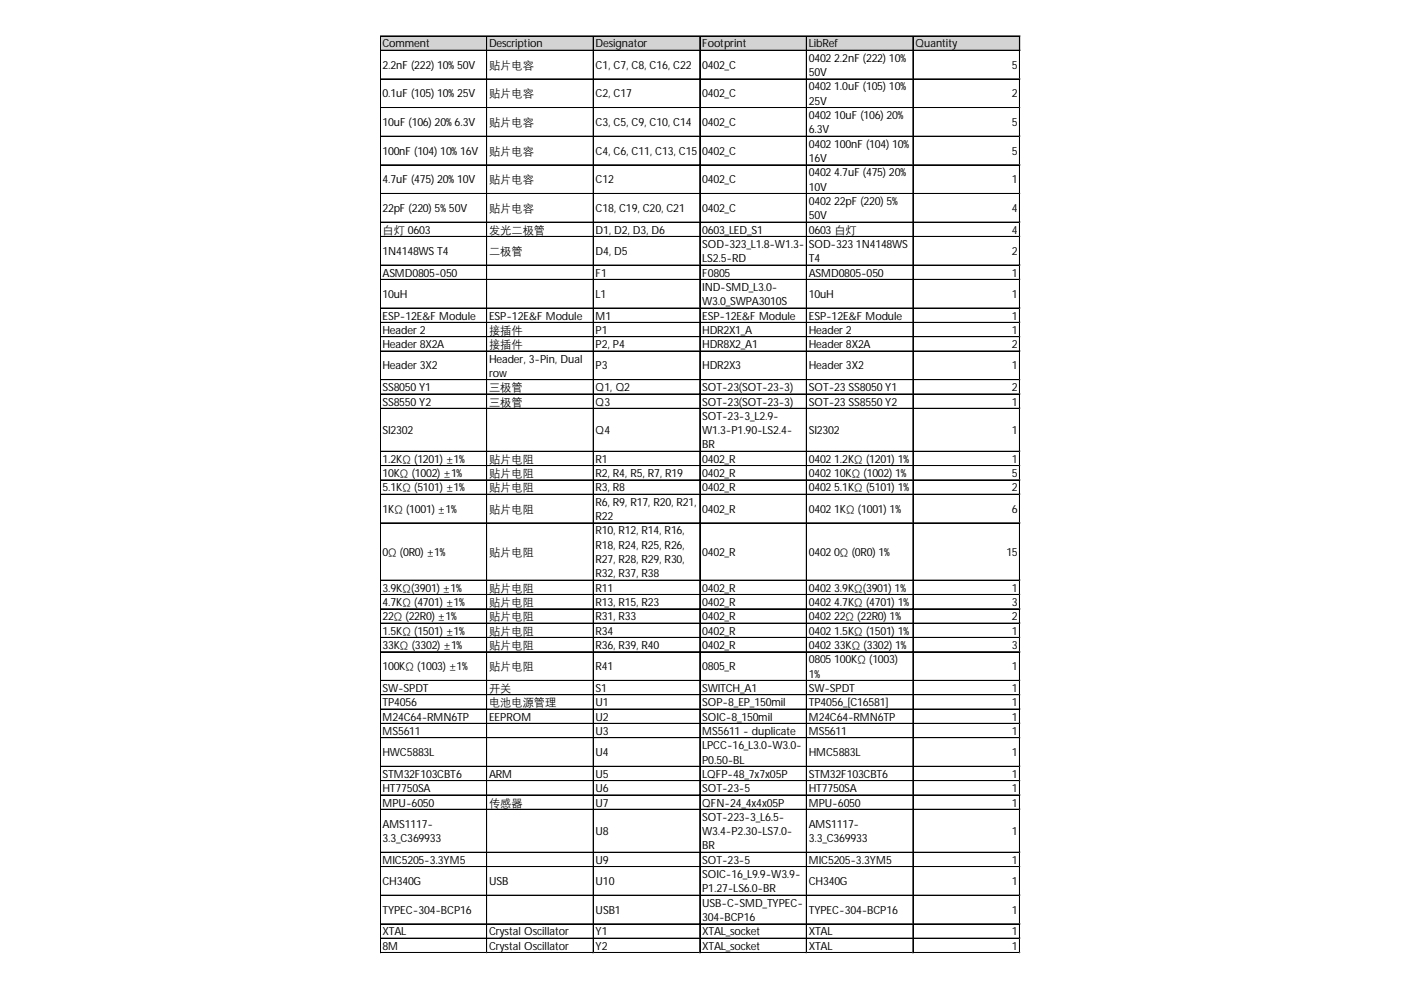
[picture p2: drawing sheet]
<svg xmlns="http://www.w3.org/2000/svg" width="297mm" height="210mm" viewBox="0 0 297 210" stroke-linecap="round" stroke-linejoin="round" font-family="sans-serif">
<defs><g id="words">
<g font-size="2.4">
<text x="81.1" y="10.1">Comment</text>
<text x="103.7" y="10.1">Description</text>
<text x="126.3" y="10.1">Designator</text>
<text x="148.9" y="10.1">Footprint</text>
<text x="171.5" y="10.1">LibRef</text>
<text x="194.1" y="10.1">Quantity</text>
<text x="81.1" y="14.6">2.2nF (222) 10% 50V</text>
<text x="103.7" y="14.6">贴片电容</text>
<text x="126.3" y="14.6">C1, C7, C8, C16, C22</text>
<text x="148.9" y="14.6">0402_C</text>
<text x="171.5" y="13.1">04022.2nF (222) 10%</text>
<text x="171.5" y="16.1">50V</text>
<text x="214.6" y="14.6">5</text>
<text x="81.1" y="20.6">0.1uF (105) 10% 25V</text>
<text x="103.7" y="20.6">贴片电容</text>
<text x="126.3" y="20.6">C2, C17</text>
<text x="148.9" y="20.6">0402_C</text>
<text x="171.5" y="19.2">04021.0uF (105) 10%</text>
<text x="171.5" y="22.2">25V</text>
<text x="214.6" y="20.6">2</text>
<text x="81.1" y="26.7">10uF (106) 20% 6.3V</text>
<text x="103.7" y="26.7">贴片电容</text>
<text x="126.3" y="26.7">C3, C5, C9, C10, C14</text>
<text x="148.9" y="26.7">0402_C</text>
<text x="171.5" y="25.2">040210uF (106) 20%</text>
<text x="171.5" y="28.3">6.3V</text>
<text x="214.6" y="26.7">5</text>
<text x="81.1" y="32.8">100nF (104) 10% 16V</text>
<text x="103.7" y="32.8">贴片电容</text>
<text x="126.3" y="32.8">C4, C6, C11, C13, C15</text>
<text x="148.9" y="32.8">0402_C</text>
<text x="171.5" y="31.3">0402100nF (104) 10%</text>
<text x="171.5" y="34.4">16V</text>
<text x="214.6" y="32.8">5</text>
<text x="81.1" y="38.8">4.7uF (475) 20% 10V</text>
<text x="103.7" y="38.8">贴片电容</text>
<text x="126.3" y="38.8">C12</text>
<text x="148.9" y="38.8">0402_C</text>
<text x="171.5" y="37.4">04024.7uF (475) 20%</text>
<text x="171.5" y="40.4">10V</text>
<text x="214.6" y="38.8">1</text>
<text x="81.1" y="44.9">22pF (220) 5% 50V</text>
<text x="103.7" y="44.9">贴片电容</text>
<text x="126.3" y="44.9">C18, C19, C20, C21</text>
<text x="148.9" y="44.9">0402_C</text>
<text x="171.5" y="43.5">040222pF (220) 5%</text>
<text x="171.5" y="46.5">50V</text>
<text x="214.6" y="44.9">4</text>
<text x="81.1" y="49.5">白灯 0603</text>
<text x="103.7" y="49.5">发光二极管</text>
<text x="126.3" y="49.5">D1, D2, D3, D6</text>
<text x="148.9" y="49.5">0603_LED_S1</text>
<text x="148.9" y="52.6">SOD-323_L1.8-W1.3-</text>
<text x="171.5" y="49.5">0603白灯</text>
<text x="171.5" y="52.6">SOD-3231N4148WS</text>
<text x="214.6" y="49.5">4</text>
<text x="81.1" y="54">1N4148WST4</text>
<text x="81.1" y="58.7">ASMD0805-050</text>
<text x="103.7" y="54">二极管</text>
<text x="126.3" y="54">D4, D5</text>
<text x="126.3" y="58.7">F1</text>
<text x="148.9" y="55.6">LS2.5-RD</text>
<text x="148.9" y="58.7">F0805</text>
<text x="171.5" y="55.6">T4</text>
<text x="171.5" y="58.7">ASMD0805-050</text>
<text x="214.6" y="54">2</text>
<text x="214.6" y="58.7">1</text>
<text x="81.1" y="63.1">10uH</text>
<text x="126.3" y="63.1">L1</text>
<text x="148.9" y="61.7">IND-SMD_L3.0-</text>
<text x="148.9" y="64.7">W3.0_SWPA3010S</text>
<text x="171.5" y="63.1">10uH</text>
<text x="214.6" y="63.1">1</text>
<text x="81.1" y="67.8">ESP-12E&amp;F Module</text>
<text x="81.1" y="70.8">Header 2</text>
<text x="103.7" y="67.8">ESP-12E&amp;F Module</text>
<text x="103.7" y="70.8">接插件</text>
<text x="126.3" y="67.8">M1</text>
<text x="126.3" y="70.8">P1</text>
<text x="148.9" y="67.8">ESP-12E&amp;F Module</text>
<text x="148.9" y="70.8">HDR2X1_A</text>
<text x="171.5" y="67.8">ESP-12E&amp;F Module</text>
<text x="171.5" y="70.8">Header 2</text>
<text x="214.6" y="67.8">1</text>
<text x="214.6" y="70.8">1</text>
<text x="81.1" y="73.8">Header 8X2A</text>
<text x="103.7" y="73.8">接插件</text>
<text x="103.7" y="76.9">Header, 3-Pin, Dual</text>
<text x="126.3" y="73.8">P2, P4</text>
<text x="148.9" y="73.8">HDR8X2_A1</text>
<text x="171.5" y="73.8">Header 8X2A</text>
<text x="214.6" y="73.8">2</text>
<text x="81.1" y="78.3">Header 3X2</text>
<text x="81.1" y="82.9">SS8050Y1</text>
<text x="103.7" y="79.9">row</text>
<text x="103.7" y="82.9">三极管</text>
<text x="126.3" y="78.3">P3</text>
<text x="126.3" y="82.9">Q1, Q2</text>
<text x="148.9" y="78.3">HDR2X3</text>
<text x="148.9" y="82.9">SOT-23(SOT-23-3)</text>
<text x="171.5" y="78.3">Header 3X2</text>
<text x="171.5" y="82.9">SOT-23SS8050Y1</text>
<text x="214.6" y="78.3">1</text>
<text x="214.6" y="82.9">2</text>
<text x="81.1" y="86">SS8550Y2</text>
<text x="103.7" y="86">三极管</text>
<text x="126.3" y="86">Q3</text>
<text x="148.9" y="86">SOT-23(SOT-23-3)</text>
<text x="148.9" y="89">SOT-23-3_L2.9-</text>
<text x="171.5" y="86">SOT-23SS8550Y2</text>
<text x="214.6" y="86">1</text>
<text x="81.1" y="92.1">SI2302</text>
<text x="126.3" y="92.1">Q4</text>
<text x="148.9" y="92.1">W1.3-P1.90-LS2.4-</text>
<text x="148.9" y="95.1">BR</text>
<text x="171.5" y="92.1">SI2302</text>
<text x="214.6" y="92.1">1</text>
<text x="81.1" y="98.1">1.2KΩ (1201) ±1%</text>
<text x="81.1" y="101.2">10KΩ (1002) ±1%</text>
<text x="103.7" y="98.1">贴片电阻</text>
<text x="103.7" y="101.2">贴片电阻</text>
<text x="126.3" y="98.1">R1</text>
<text x="126.3" y="101.2">R2, R4, R5, R7, R19</text>
<text x="148.9" y="98.1">0402_R</text>
<text x="148.9" y="101.2">0402_R</text>
<text x="171.5" y="98.1">04021.2KΩ (1201) 1%</text>
<text x="171.5" y="101.2">040210KΩ (1002) 1%</text>
<text x="214.6" y="98.1">1</text>
<text x="214.6" y="101.2">5</text>
<text x="81.1" y="104.2">5.1KΩ (5101) ±1%</text>
<text x="103.7" y="104.2">贴片电阻</text>
<text x="126.3" y="104.2">R3, R8</text>
<text x="126.3" y="107.2">R6, R9, R17, R20, R21,</text>
<text x="148.9" y="104.2">0402_R</text>
<text x="171.5" y="104.2">04025.1KΩ (5101) 1%</text>
<text x="214.6" y="104.2">2</text>
<text x="81.1" y="108.7">1KΩ (1001) ±1%</text>
<text x="103.7" y="108.7">贴片电阻</text>
<text x="126.3" y="110.3">R22</text>
<text x="126.3" y="113.3">R10, R12, R14, R16,</text>
<text x="148.9" y="108.7">0402_R</text>
<text x="171.5" y="108.7">04021KΩ (1001) 1%</text>
<text x="214.6" y="108.7">6</text>
<text x="81.1" y="117.8">0Ω (0R0) ±1%</text>
<text x="103.7" y="117.8">贴片电阻</text>
<text x="126.3" y="116.3">R18, R24, R25, R26,</text>
<text x="126.3" y="119.4">R27, R28, R29, R30,</text>
<text x="148.9" y="117.8">0402_R</text>
<text x="171.5" y="117.8">04020Ω (0R0) 1%</text>
<text x="213.4" y="117.8">15</text>
<text x="81.1" y="125.5">3.9KΩ(3901) ±1%</text>
<text x="103.7" y="125.5">贴片电阻</text>
<text x="126.3" y="122.4">R32, R37, R38</text>
<text x="126.3" y="125.5">R11</text>
<text x="148.9" y="125.5">0402_R</text>
<text x="171.5" y="125.5">04023.9KΩ(3901) 1%</text>
<text x="214.6" y="125.5">1</text>
<text x="81.1" y="128.5">4.7KΩ (4701) ±1%</text>
<text x="81.1" y="131.5">22Ω (22R0) ±1%</text>
<text x="103.7" y="128.5">贴片电阻</text>
<text x="103.7" y="131.5">贴片电阻</text>
<text x="126.3" y="128.5">R13, R15, R23</text>
<text x="126.3" y="131.5">R31, R33</text>
<text x="148.9" y="128.5">0402_R</text>
<text x="148.9" y="131.5">0402_R</text>
<text x="171.5" y="128.5">04024.7KΩ (4701) 1%</text>
<text x="171.5" y="131.5">040222Ω (22R0) 1%</text>
<text x="214.6" y="128.5">3</text>
<text x="214.6" y="131.5">2</text>
<text x="81.1" y="134.6">1.5KΩ (1501) ±1%</text>
<text x="81.1" y="137.6">33KΩ (3302) ±1%</text>
<text x="103.7" y="134.6">贴片电阻</text>
<text x="103.7" y="137.6">贴片电阻</text>
<text x="126.3" y="134.6">R34</text>
<text x="126.3" y="137.6">R36, R39, R40</text>
<text x="148.9" y="134.6">0402_R</text>
<text x="148.9" y="137.6">0402_R</text>
<text x="171.5" y="134.6">04021.5KΩ (1501) 1%</text>
<text x="171.5" y="137.6">040233KΩ (3302) 1%</text>
<text x="214.6" y="134.6">1</text>
<text x="214.6" y="137.6">3</text>
<text x="81.1" y="142.1">100KΩ (1003) ±1%</text>
<text x="103.7" y="142.1">贴片电阻</text>
<text x="126.3" y="142.1">R41</text>
<text x="148.9" y="142.1">0805_R</text>
<text x="171.5" y="140.6">0805100KΩ (1003)</text>
<text x="171.5" y="143.7">1%</text>
<text x="214.6" y="142.1">1</text>
<text x="81.1" y="146.7">SW-SPDT</text>
<text x="81.1" y="149.7">TP4056</text>
<text x="103.7" y="146.7">开关</text>
<text x="103.7" y="149.7">电池电源管理</text>
<text x="126.3" y="146.7">S1</text>
<text x="126.3" y="149.7">U1</text>
<text x="148.9" y="146.7">SWITCH_A1</text>
<text x="148.9" y="149.7">SOP-8_EP_150mil</text>
<text x="171.5" y="146.7">SW-SPDT</text>
<text x="171.5" y="149.7">TP4056_[C16581]</text>
<text x="214.6" y="146.7">1</text>
<text x="214.6" y="149.7">1</text>
<text x="81.1" y="152.8">M24C64-RMN6TP</text>
<text x="81.1" y="155.8">MS5611</text>
<text x="103.7" y="152.8">EEPROM</text>
<text x="126.3" y="152.8">U2</text>
<text x="126.3" y="155.8">U3</text>
<text x="148.9" y="152.8">SOIC-8_150mil</text>
<text x="148.9" y="155.8">MS5611 - duplicate</text>
<text x="171.5" y="152.8">M24C64-RMN6TP</text>
<text x="171.5" y="155.8">MS5611</text>
<text x="214.6" y="152.8">1</text>
<text x="214.6" y="155.8">1</text>
<text x="81.1" y="160.3">HWC5883L</text>
<text x="126.3" y="160.3">U4</text>
<text x="148.9" y="158.9">LPCC-16_L3.0-W3.0-</text>
<text x="148.9" y="161.9">P0.50-BL</text>
<text x="171.5" y="160.3">HMC5883L</text>
<text x="214.6" y="160.3">1</text>
<text x="81.1" y="164.9">STM32F103CBT6</text>
<text x="81.1" y="168">HT7750SA</text>
<text x="103.7" y="164.9">ARM</text>
<text x="126.3" y="164.9">U5</text>
<text x="126.3" y="168">U6</text>
<text x="148.9" y="164.9">LQFP-48_7x7x05P</text>
<text x="148.9" y="168">SOT-23-5</text>
<text x="171.5" y="164.9">STM32F103CBT6</text>
<text x="171.5" y="168">HT7750SA</text>
<text x="214.6" y="164.9">1</text>
<text x="214.6" y="168">1</text>
<text x="81.1" y="171">MPU-6050</text>
<text x="103.7" y="171">传感器</text>
<text x="126.3" y="171">U7</text>
<text x="148.9" y="171">QFN-24_4x4x05P</text>
<text x="171.5" y="171">MPU-6050</text>
<text x="214.6" y="171">1</text>
<text x="81.1" y="175.5">AMS1117-</text>
<text x="81.1" y="178.5">3.3_C369933</text>
<text x="126.3" y="177.1">U8</text>
<text x="148.9" y="174">SOT-223-3_L6.5-</text>
<text x="148.9" y="177.1">W3.4-P2.30-LS7.0-</text>
<text x="171.5" y="175.5">AMS1117-</text>
<text x="171.5" y="178.5">3.3_C369933</text>
<text x="214.6" y="177.1">1</text>
<text x="81.1" y="183.1">MIC5205-3.3YM5</text>
<text x="126.3" y="183.1">U9</text>
<text x="148.9" y="180.1">BR</text>
<text x="148.9" y="183.1">SOT-23-5</text>
<text x="171.5" y="183.1">MIC5205-3.3YM5</text>
<text x="214.6" y="183.1">1</text>
<text x="81.1" y="187.6">CH340G</text>
<text x="103.7" y="187.6">USB</text>
<text x="126.3" y="187.6">U10</text>
<text x="148.9" y="186.2">SOIC-16_L9.9-W3.9-</text>
<text x="148.9" y="189.2">P1.27-LS6.0-BR</text>
<text x="171.5" y="187.6">CH340G</text>
<text x="214.6" y="187.6">1</text>
<text x="81.1" y="193.7">TYPEC-304-BCP16</text>
<text x="126.3" y="193.7">USB1</text>
<text x="148.9" y="192.3">USB-C-SMD_TYPEC-</text>
<text x="148.9" y="195.3">304-BCP16</text>
<text x="171.5" y="193.7">TYPEC-304-BCP16</text>
<text x="214.6" y="193.7">1</text>
<text x="81.1" y="198.3">XTAL</text>
<text x="81.1" y="201.4">8M</text>
<text x="103.7" y="198.3">Crystal Oscillator</text>
<text x="103.7" y="201.4">Crystal Oscillator</text>
<text x="126.3" y="198.3">Y1</text>
<text x="126.3" y="201.4">Y2</text>
<text x="148.9" y="198.3">XTAL_socket</text>
<text x="148.9" y="201.4">XTAL_socket</text>
<text x="171.5" y="198.3">XTAL</text>
<text x="171.5" y="201.4">XTAL</text>
<text x="214.6" y="198.3">1</text>
<text x="214.6" y="201.4">1</text>
</g>
</g></defs>
<path d="M80.7 7.7h135.6v3.1h-135.6z" fill="#d3d3d3"/>
<g fill="none" stroke="#000" stroke-width=".21">
<path d="M80.6 7.6v194.5M80.7 7.6h135.6M80.7 7.7h135.6M80.7 10.7h135.6M80.7 16.7h135.6M80.7 16.8h135.6M103.2 7.7v194.4M125.8 7.7v194.4M148.4 7.7v194.4M171 7.7v194.4M193.5 7.7v194.4M193.6 7.7v194.4"/>
<path d="M216.1 7.7v194.4M216.2 7.7v194.4M80.7 22.8h135.6M80.7 22.9h135.6M80.7 28.9h135.6M80.7 34.9h135.6M80.7 35h135.6M80.7 41h135.6M80.7 41.1h135.6M80.7 47.1h135.6M80.7 47.2h135.6M80.7 50.1h135.6"/>
<path d="M80.7 50.2h135.6M80.7 56.2h135.6M80.7 56.3h135.6M80.7 59.2h135.6M80.7 59.3h135.6M80.7 65.3h135.6M80.7 65.4h135.6M80.7 68.3h135.6M80.7 68.4h135.6M80.7 71.4h135.6M80.7 74.4h135.6M80.7 74.5h135.6"/>
<path d="M80.7 80.5h135.6M80.7 80.6h135.6M80.7 83.5h135.6M80.7 83.6h135.6M80.7 86.6h135.6M80.7 95.7h135.6M80.7 98.7h135.6M80.7 98.8h135.6M80.7 101.7h135.6M80.7 101.8h135.6M80.7 104.8h135.6M80.7 110.9h135.6"/>
<path d="M80.7 123h135.6M80.7 123.1h135.6M80.7 126h135.6M80.7 126.1h135.6M80.7 129.1h135.6M80.7 132.1h135.6M80.7 132.2h135.6M80.7 135.1h135.6M80.7 135.2h135.6M80.7 138.2h135.6M80.7 144.3h135.6M80.7 147.3h135.6"/>
<path d="M80.7 147.4h135.6M80.7 150.3h135.6M80.7 150.4h135.6M80.7 153.4h135.6M80.7 156.4h135.6M80.7 156.5h135.6M80.7 162.5h135.6M80.7 165.5h135.6M80.7 165.6h135.6M80.7 168.5h135.6M80.7 168.6h135.6M80.7 171.6h135.6"/>
<path d="M80.7 180.7h135.6M80.7 180.8h135.6M80.7 183.7h135.6M80.7 183.8h135.6M80.7 189.8h135.6M80.7 189.9h135.6M80.7 195.9h135.6M80.7 198.9h135.6M80.7 199h135.6M80.7 201.9h135.6M80.7 202h135.6"/>
</g>
<path d="M80.6 202.1h.1" fill="none" stroke="#d4d4d4" stroke-width=".21"/>
<path d="M80.6 202.1h.1z" fill="#d4d4d4"/>
<path d="M103.2 202.1h.1" fill="none" stroke="#d4d4d4" stroke-width=".21"/>
<path d="M103.2 202.1h.1z" fill="#d4d4d4"/>
<path d="M125.8 202.1h.1" fill="none" stroke="#d4d4d4" stroke-width=".21"/>
<path d="M125.8 202.1h.1z" fill="#d4d4d4"/>
<path d="M148.4 202.1h.1" fill="none" stroke="#d4d4d4" stroke-width=".21"/>
<path d="M148.4 202.1h.1z" fill="#d4d4d4"/>
<path d="M171 202.1h.1" fill="none" stroke="#d4d4d4" stroke-width=".21"/>
<path d="M171 202.1h.1z" fill="#d4d4d4"/>
<path d="M193.5 202.1h.1" fill="none" stroke="#d4d4d4" stroke-width=".21"/>
<path d="M193.5 202.1h.2z" fill="#d4d4d4"/>
<path d="M216.1 202.1h.1" fill="none" stroke="#d4d4d4" stroke-width=".21"/>
<path d="M216.1 202.1h.2z" fill="#d4d4d4"/>
<path d="M216.3 16.7h.1" fill="none" stroke="#d4d4d4" stroke-width=".21"/>
<path d="M216.3 16.7v.2z" fill="#d4d4d4"/>
<path d="M216.3 22.8h.1" fill="none" stroke="#d4d4d4" stroke-width=".21"/>
<path d="M216.3 22.8v.1z" fill="#d4d4d4"/>
<path d="M216.3 28.9h.1" fill="none" stroke="#d4d4d4" stroke-width=".21"/>
<path d="M216.3 28.9v.1z" fill="#d4d4d4"/>
<path d="M216.3 34.9h.1" fill="none" stroke="#d4d4d4" stroke-width=".21"/>
<path d="M216.3 34.9v.2z" fill="#d4d4d4"/>
<path d="M216.3 41h.1" fill="none" stroke="#d4d4d4" stroke-width=".21"/>
<path d="M216.3 41v.1z" fill="#d4d4d4"/>
<path d="M216.3 47.1h.1" fill="none" stroke="#d4d4d4" stroke-width=".21"/>
<path d="M216.3 47.1v.1z" fill="#d4d4d4"/>
<path d="M216.3 50.1h.1" fill="none" stroke="#d4d4d4" stroke-width=".21"/>
<path d="M216.3 50.1v.2z" fill="#d4d4d4"/>
<path d="M216.3 56.2h.1" fill="none" stroke="#d4d4d4" stroke-width=".21"/>
<path d="M216.3 56.2v.1z" fill="#d4d4d4"/>
<path d="M216.3 59.2h.1" fill="none" stroke="#d4d4d4" stroke-width=".21"/>
<path d="M216.3 59.2v.2z" fill="#d4d4d4"/>
<path d="M216.3 65.3h.1" fill="none" stroke="#d4d4d4" stroke-width=".21"/>
<path d="M216.3 65.3v.1z" fill="#d4d4d4"/>
<path d="M216.3 68.3h.1" fill="none" stroke="#d4d4d4" stroke-width=".21"/>
<path d="M216.3 68.3v.2z" fill="#d4d4d4"/>
<path d="M216.3 71.4h.1" fill="none" stroke="#d4d4d4" stroke-width=".21"/>
<path d="M216.3 71.4v.1z" fill="#d4d4d4"/>
<path d="M216.3 74.4h.1" fill="none" stroke="#d4d4d4" stroke-width=".21"/>
<path d="M216.3 74.4v.1z" fill="#d4d4d4"/>
<path d="M216.3 80.5h.1" fill="none" stroke="#d4d4d4" stroke-width=".21"/>
<path d="M216.3 80.5v.1z" fill="#d4d4d4"/>
<path d="M216.3 83.5h.1" fill="none" stroke="#d4d4d4" stroke-width=".21"/>
<path d="M216.3 83.5v.2z" fill="#d4d4d4"/>
<path d="M216.3 86.6h.1" fill="none" stroke="#d4d4d4" stroke-width=".21"/>
<path d="M216.3 86.6v.1z" fill="#d4d4d4"/>
<path d="M216.3 95.7h.1" fill="none" stroke="#d4d4d4" stroke-width=".21"/>
<path d="M216.3 95.7v.1z" fill="#d4d4d4"/>
<path d="M216.3 98.7h.1" fill="none" stroke="#d4d4d4" stroke-width=".21"/>
<path d="M216.3 98.7v.1z" fill="#d4d4d4"/>
<path d="M216.3 101.7h.1" fill="none" stroke="#d4d4d4" stroke-width=".21"/>
<path d="M216.3 101.7v.2z" fill="#d4d4d4"/>
<path d="M216.3 104.8h.1" fill="none" stroke="#d4d4d4" stroke-width=".21"/>
<path d="M216.3 104.8v.1z" fill="#d4d4d4"/>
<path d="M216.3 110.9h.1" fill="none" stroke="#d4d4d4" stroke-width=".21"/>
<path d="M216.3 110.9v.1z" fill="#d4d4d4"/>
<path d="M216.3 123h.1" fill="none" stroke="#d4d4d4" stroke-width=".21"/>
<path d="M216.3 123v.1z" fill="#d4d4d4"/>
<path d="M216.3 126h.1" fill="none" stroke="#d4d4d4" stroke-width=".21"/>
<path d="M216.3 126v.2z" fill="#d4d4d4"/>
<path d="M216.3 129.1h.1" fill="none" stroke="#d4d4d4" stroke-width=".21"/>
<path d="M216.3 129.1v.1z" fill="#d4d4d4"/>
<path d="M216.3 132.1h.1" fill="none" stroke="#d4d4d4" stroke-width=".21"/>
<path d="M216.3 132.1v.1z" fill="#d4d4d4"/>
<path d="M216.3 135.1h.1" fill="none" stroke="#d4d4d4" stroke-width=".21"/>
<path d="M216.3 135.1v.2z" fill="#d4d4d4"/>
<path d="M216.3 138.2h.1" fill="none" stroke="#d4d4d4" stroke-width=".21"/>
<path d="M216.3 138.2v.1z" fill="#d4d4d4"/>
<path d="M216.3 144.3h.1" fill="none" stroke="#d4d4d4" stroke-width=".21"/>
<path d="M216.3 144.3v.1z" fill="#d4d4d4"/>
<path d="M216.3 147.3h.1" fill="none" stroke="#d4d4d4" stroke-width=".21"/>
<path d="M216.3 147.3v.1z" fill="#d4d4d4"/>
<path d="M216.3 150.3h.1" fill="none" stroke="#d4d4d4" stroke-width=".21"/>
<path d="M216.3 150.3v.2z" fill="#d4d4d4"/>
<path d="M216.3 153.4h.1" fill="none" stroke="#d4d4d4" stroke-width=".21"/>
<path d="M216.3 153.4v.1z" fill="#d4d4d4"/>
<path d="M216.3 156.4h.1" fill="none" stroke="#d4d4d4" stroke-width=".21"/>
<path d="M216.3 156.4v.1z" fill="#d4d4d4"/>
<path d="M216.3 162.5h.1" fill="none" stroke="#d4d4d4" stroke-width=".21"/>
<path d="M216.3 162.5v.1z" fill="#d4d4d4"/>
<path d="M216.3 165.5h.1" fill="none" stroke="#d4d4d4" stroke-width=".21"/>
<path d="M216.3 165.5v.1z" fill="#d4d4d4"/>
<path d="M216.3 168.5h.1" fill="none" stroke="#d4d4d4" stroke-width=".21"/>
<path d="M216.3 168.5v.2z" fill="#d4d4d4"/>
<path d="M216.3 171.6h.1" fill="none" stroke="#d4d4d4" stroke-width=".21"/>
<path d="M216.3 171.6v.1z" fill="#d4d4d4"/>
<path d="M216.3 180.7h.1" fill="none" stroke="#d4d4d4" stroke-width=".21"/>
<path d="M216.3 180.7v.1z" fill="#d4d4d4"/>
<path d="M216.3 183.7h.1" fill="none" stroke="#d4d4d4" stroke-width=".21"/>
<path d="M216.3 183.7v.2z" fill="#d4d4d4"/>
<path d="M216.3 189.8h.1" fill="none" stroke="#d4d4d4" stroke-width=".21"/>
<path d="M216.3 189.8v.1z" fill="#d4d4d4"/>
<path d="M216.3 195.9h.1" fill="none" stroke="#d4d4d4" stroke-width=".21"/>
<path d="M216.3 195.9v.1z" fill="#d4d4d4"/>
<path d="M216.3 198.9h.1" fill="none" stroke="#d4d4d4" stroke-width=".21"/>
<path d="M216.3 198.9v.1z" fill="#d4d4d4"/>
<path d="M216.3 201.9h.1" fill="none" stroke="#d4d4d4" stroke-width=".21"/>
<path d="M216.3 201.9v.2z" fill="#d4d4d4"/>
<use href="#words"/>
</svg>
